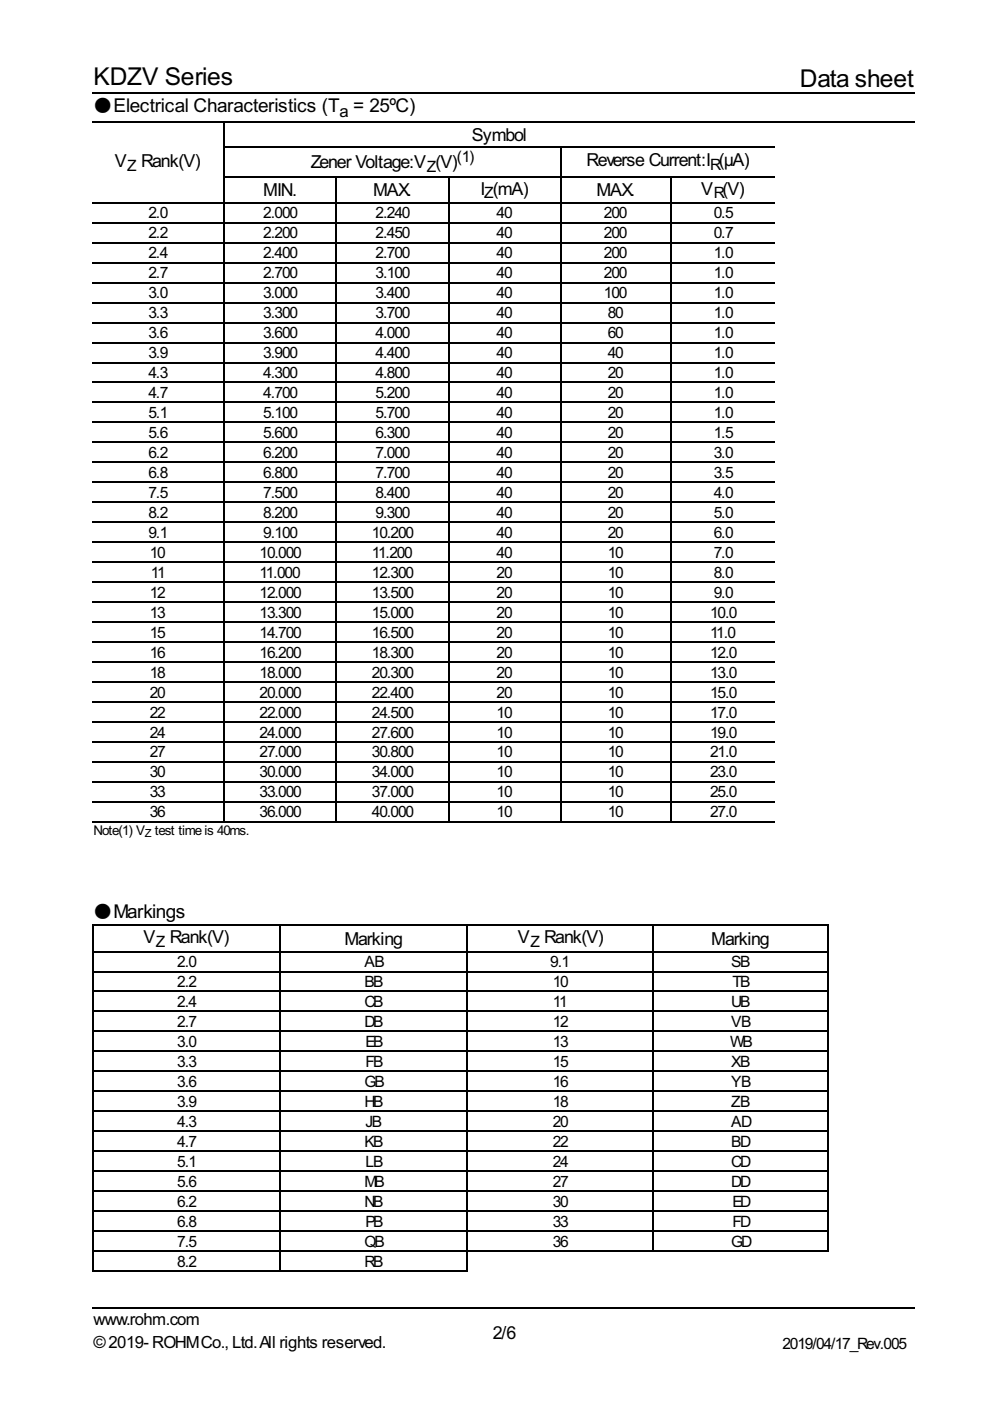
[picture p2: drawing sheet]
<svg xmlns="http://www.w3.org/2000/svg" width="210mm" height="297mm" viewBox="0 0 210 297" stroke-linecap="round" stroke-linejoin="round" font-family="sans-serif">
<defs><g id="words">
<g font-size="5.8">
<text x="19.8" y="18">KDZV Series</text>
<text x="169.6" y="18.5">Data sheet</text>
</g>
<g font-size="4.2">
<text x="100" y="29.9">Symbol</text>
<text x="24.3" y="35.5">V</text>
<text x="29.9" y="35.5">Rank(V)</text>
<text x="65.9" y="35.7">Zener Voltage:V (V)</text>
<text x="124.4" y="35.2">Reverse Current:I (μA)</text>
<text x="55.8" y="41.5">MIN.</text>
<text x="79.1" y="41.5">MAX.</text>
<text x="101.9" y="41.3">I (mA)</text>
<text x="126.5" y="41.5">MAX.</text>
<text x="148.7" y="41.3">V (V)</text>
<text x="30.4" y="200">V</text>
<text x="36" y="200">Rank(V)</text>
<text x="73" y="200.3">Marking</text>
<text x="109.8" y="200">V</text>
<text x="115.4" y="200">Rank(V)</text>
<text x="150.8" y="200.3">Marking</text>
<text x="104.5" y="283.9">2/6</text>
</g>
<g font-size="4">
<text x="19.8" y="23.8">●Electrical Characteristics (T</text>
<text x="72" y="24.9">a = 25ºC)</text>
<text x="19.8" y="194.7">●Markings</text>
<text x="19.8" y="281">www.rohm.com</text>
<text x="19.8" y="285.7">©2019- ROHMCo.,Ltd.All rights reserved.</text>
</g>
<g font-size="3.7">
<text x="96.8" y="34.4">(1)</text>
<text x="150.5" y="36">R</text>
<text x="27" y="36.2">Z</text>
<text x="90.5" y="36.5">Z</text>
<text x="31.5" y="46.3">2.0</text>
<text x="55.8" y="46.3">2.000</text>
<text x="79.6" y="46.3">2.240</text>
<text x="102.7" y="42.1">Z</text>
<text x="105.3" y="46.3">40</text>
<text x="128.1" y="46.3">200</text>
<text x="151.3" y="42.1">R</text>
<text x="151.3" y="46.3">0.5</text>
<text x="31.5" y="50.5">2.2</text>
<text x="55.8" y="50.5">2.200</text>
<text x="79.6" y="50.5">2.450</text>
<text x="105.3" y="50.5">40</text>
<text x="128.1" y="50.5">200</text>
<text x="151.3" y="50.5">0.7</text>
<text x="31.5" y="54.8">2.4</text>
<text x="31.5" y="59">2.7</text>
<text x="55.8" y="54.8">2.400</text>
<text x="55.8" y="59">2.700</text>
<text x="79.6" y="54.8">2.700</text>
<text x="79.6" y="59">3.100</text>
<text x="105.3" y="54.8">40</text>
<text x="105.3" y="59">40</text>
<text x="128.1" y="54.8">200</text>
<text x="128.1" y="59">200</text>
<text x="151.3" y="54.8">1.0</text>
<text x="151.3" y="59">1.0</text>
<text x="31.5" y="63.2">3.0</text>
<text x="55.8" y="63.2">3.000</text>
<text x="79.6" y="63.2">3.400</text>
<text x="105.3" y="63.2">40</text>
<text x="128.1" y="63.2">100</text>
<text x="151.3" y="63.2">1.0</text>
<text x="31.5" y="67.5">3.3</text>
<text x="31.5" y="71.7">3.6</text>
<text x="55.8" y="67.5">3.300</text>
<text x="55.8" y="71.7">3.600</text>
<text x="79.6" y="67.5">3.700</text>
<text x="79.6" y="71.7">4.000</text>
<text x="105.3" y="67.5">40</text>
<text x="105.3" y="71.7">40</text>
<text x="128.9" y="67.5">80</text>
<text x="128.9" y="71.7">60</text>
<text x="151.3" y="67.5">1.0</text>
<text x="151.3" y="71.7">1.0</text>
<text x="31.5" y="75.9">3.9</text>
<text x="55.8" y="75.9">3.900</text>
<text x="79.6" y="75.9">4.400</text>
<text x="105.3" y="75.9">40</text>
<text x="128.9" y="75.9">40</text>
<text x="151.3" y="75.9">1.0</text>
<text x="31.5" y="80.2">4.3</text>
<text x="55.8" y="80.2">4.300</text>
<text x="79.6" y="80.2">4.800</text>
<text x="105.3" y="80.2">40</text>
<text x="128.9" y="80.2">20</text>
<text x="151.3" y="80.2">1.0</text>
<text x="31.5" y="84.4">4.7</text>
<text x="31.5" y="88.6">5.1</text>
<text x="55.8" y="84.4">4.700</text>
<text x="55.8" y="88.6">5.100</text>
<text x="79.6" y="84.4">5.200</text>
<text x="79.6" y="88.6">5.700</text>
<text x="105.3" y="84.4">40</text>
<text x="105.3" y="88.6">40</text>
<text x="128.9" y="84.4">20</text>
<text x="128.9" y="88.6">20</text>
<text x="151.3" y="84.4">1.0</text>
<text x="151.3" y="88.6">1.0</text>
<text x="31.5" y="92.9">5.6</text>
<text x="55.8" y="92.9">5.600</text>
<text x="79.6" y="92.9">6.300</text>
<text x="105.3" y="92.9">40</text>
<text x="128.9" y="92.9">20</text>
<text x="151.3" y="92.9">1.5</text>
<text x="31.5" y="97.1">6.2</text>
<text x="31.5" y="101.3">6.8</text>
<text x="55.8" y="97.1">6.200</text>
<text x="55.8" y="101.3">6.800</text>
<text x="79.6" y="97.1">7.000</text>
<text x="79.6" y="101.3">7.700</text>
<text x="105.3" y="97.1">40</text>
<text x="105.3" y="101.3">40</text>
<text x="128.9" y="97.1">20</text>
<text x="128.9" y="101.3">20</text>
<text x="151.3" y="97.1">3.0</text>
<text x="151.3" y="101.3">3.5</text>
<text x="31.5" y="105.6">7.5</text>
<text x="55.8" y="105.6">7.500</text>
<text x="79.6" y="105.6">8.400</text>
<text x="105.3" y="105.6">40</text>
<text x="128.9" y="105.6">20</text>
<text x="151.3" y="105.6">4.0</text>
<text x="31.5" y="109.8">8.2</text>
<text x="55.8" y="109.8">8.200</text>
<text x="79.6" y="109.8">9.300</text>
<text x="105.3" y="109.8">40</text>
<text x="128.9" y="109.8">20</text>
<text x="151.3" y="109.8">5.0</text>
<text x="31.5" y="114">9.1</text>
<text x="31.7" y="118.3">10</text>
<text x="55" y="118.3">10.000</text>
<text x="55.8" y="114">9.100</text>
<text x="78.8" y="114">10.200</text>
<text x="78.8" y="118.3">11.200</text>
<text x="105.3" y="114">40</text>
<text x="105.3" y="118.3">40</text>
<text x="128.9" y="114">20</text>
<text x="128.9" y="118.3">10</text>
<text x="151.3" y="114">6.0</text>
<text x="151.3" y="118.3">7.0</text>
<text x="32" y="122.5">11</text>
<text x="55" y="122.5">11.000</text>
<text x="78.8" y="122.5">12.300</text>
<text x="105.3" y="122.5">20</text>
<text x="128.9" y="122.5">10</text>
<text x="151.3" y="122.5">8.0</text>
<text x="31.7" y="126.7">12</text>
<text x="31.7" y="131">13</text>
<text x="55" y="126.7">12.000</text>
<text x="55" y="131">13.300</text>
<text x="78.8" y="126.7">13.500</text>
<text x="78.8" y="131">15.000</text>
<text x="105.3" y="126.7">20</text>
<text x="105.3" y="131">20</text>
<text x="128.9" y="126.7">10</text>
<text x="128.9" y="131">10</text>
<text x="150.5" y="131">10.0</text>
<text x="151.3" y="126.7">9.0</text>
<text x="31.7" y="135.2">15</text>
<text x="55" y="135.2">14.700</text>
<text x="78.8" y="135.2">16.500</text>
<text x="105.3" y="135.2">20</text>
<text x="128.9" y="135.2">10</text>
<text x="150.5" y="135.2">11.0</text>
<text x="31.7" y="139.4">16</text>
<text x="31.7" y="143.7">18</text>
<text x="55" y="139.4">16.200</text>
<text x="55" y="143.7">18.000</text>
<text x="78.8" y="139.4">18.300</text>
<text x="78.8" y="143.7">20.300</text>
<text x="105.3" y="139.4">20</text>
<text x="105.3" y="143.7">20</text>
<text x="128.9" y="139.4">10</text>
<text x="128.9" y="143.7">10</text>
<text x="150.5" y="139.4">12.0</text>
<text x="150.5" y="143.7">13.0</text>
<text x="31.7" y="147.9">20</text>
<text x="55" y="147.9">20.000</text>
<text x="78.8" y="147.9">22.400</text>
<text x="105.3" y="147.9">20</text>
<text x="128.9" y="147.9">10</text>
<text x="150.5" y="147.9">15.0</text>
<text x="31.7" y="152.1">22</text>
<text x="55" y="152.1">22.000</text>
<text x="78.8" y="152.1">24.500</text>
<text x="105.3" y="152.1">10</text>
<text x="128.9" y="152.1">10</text>
<text x="150.5" y="152.1">17.0</text>
<text x="31.7" y="156.4">24</text>
<text x="31.7" y="160.6">27</text>
<text x="55" y="156.4">24.000</text>
<text x="55" y="160.6">27.000</text>
<text x="78.8" y="156.4">27.600</text>
<text x="78.8" y="160.6">30.800</text>
<text x="105.3" y="156.4">10</text>
<text x="105.3" y="160.6">10</text>
<text x="128.9" y="156.4">10</text>
<text x="128.9" y="160.6">10</text>
<text x="150.5" y="156.4">19.0</text>
<text x="150.5" y="160.6">21.0</text>
<text x="31.7" y="164.8">30</text>
<text x="55" y="164.8">30.000</text>
<text x="78.8" y="164.8">34.000</text>
<text x="105.3" y="164.8">10</text>
<text x="128.9" y="164.8">10</text>
<text x="150.5" y="164.8">23.0</text>
<text x="31.7" y="169.1">33</text>
<text x="31.7" y="173.3">36</text>
<text x="55" y="169.1">33.000</text>
<text x="55" y="173.3">36.000</text>
<text x="78.8" y="169.1">37.000</text>
<text x="78.8" y="173.3">40.000</text>
<text x="105.3" y="169.1">10</text>
<text x="105.3" y="173.3">10</text>
<text x="128.9" y="169.1">10</text>
<text x="128.9" y="173.3">10</text>
<text x="150.5" y="169.1">25.0</text>
<text x="150.5" y="173.3">27.0</text>
<text x="33.1" y="200.8">Z</text>
<text x="112.4" y="200.8">Z</text>
<text x="37.6" y="205.1">2.0</text>
<text x="37.6" y="209.3">2.2</text>
<text x="77.3" y="205.1">AB</text>
<text x="77.3" y="209.3">BB</text>
<text x="116.7" y="205.1">9.1</text>
<text x="117.2" y="209.3">10</text>
<text x="155" y="205.1">SB</text>
<text x="155.3" y="209.3">TB</text>
<text x="37.6" y="213.5">2.4</text>
<text x="77.3" y="213.5">CB</text>
<text x="117.2" y="213.5">11</text>
<text x="155" y="213.5">UB</text>
<text x="37.6" y="217.8">2.7</text>
<text x="37.6" y="222">3.0</text>
<text x="77.3" y="217.8">DB</text>
<text x="77.5" y="222">EB</text>
<text x="117.2" y="217.8">12</text>
<text x="117.2" y="222">13</text>
<text x="154.8" y="222">WB</text>
<text x="155" y="217.8">VB</text>
<text x="37.6" y="226.2">3.3</text>
<text x="77.5" y="226.2">FB</text>
<text x="117.2" y="226.2">15</text>
<text x="155" y="226.2">XB</text>
<text x="37.6" y="230.5">3.6</text>
<text x="77.3" y="230.5">GB</text>
<text x="117.2" y="230.5">16</text>
<text x="155" y="230.5">YB</text>
<text x="37.6" y="234.7">3.9</text>
<text x="37.6" y="238.9">4.3</text>
<text x="77.3" y="234.7">HB</text>
<text x="77.5" y="238.9">JB</text>
<text x="117.2" y="234.7">18</text>
<text x="117.2" y="238.9">20</text>
<text x="155" y="234.7">ZB</text>
<text x="155" y="238.9">AD</text>
<text x="37.6" y="243.2">4.7</text>
<text x="77.3" y="243.2">KB</text>
<text x="117.2" y="243.2">22</text>
<text x="155" y="243.2">BD</text>
<text x="37.6" y="247.4">5.1</text>
<text x="37.6" y="251.6">5.6</text>
<text x="77.3" y="251.6">MB</text>
<text x="77.5" y="247.4">LB</text>
<text x="117.2" y="247.4">24</text>
<text x="117.2" y="251.6">27</text>
<text x="155" y="247.4">CD</text>
<text x="155" y="251.6">DD</text>
<text x="37.6" y="255.9">6.2</text>
<text x="77.3" y="255.9">NB</text>
<text x="117.2" y="255.9">30</text>
<text x="155.3" y="255.9">ED</text>
<text x="37.6" y="260.1">6.8</text>
<text x="77.5" y="260.1">PB</text>
<text x="117.2" y="260.1">33</text>
<text x="155.3" y="260.1">FD</text>
<text x="37.6" y="264.3">7.5</text>
<text x="37.6" y="268.6">8.2</text>
<text x="77.3" y="264.3">QB</text>
<text x="77.3" y="268.6">RB</text>
<text x="117.2" y="264.3">36</text>
<text x="155" y="264.3">GD</text>
<text x="165.9" y="286">2019/04/17_Rev.005</text>
</g>
<text font-size="3.2" x="19.8" y="177">Note(1) V test time is 40ms.</text>
<text font-size="2.6" x="30.7" y="177.5">Z</text>
</g></defs>
<g fill="none" stroke="#000" stroke-width=".26">
<path d="M19.6 19.7h174.3M19.6 25.8h174.3M47.4 31.1h116.9M47.4 37.4h116.9M47.5 25.7v148.7M71.3 37.3v137.1M95.1 37.3v137.1M118.9 31v143.4M142.2 37.3v137.1M19.6 43h144.7M19.6 47.2h144.7M19.6 51.5h144.7"/>
<path d="M19.6 55.7h144.7M19.6 59.9h144.7M19.6 64.2h144.7M19.6 68.4h144.7M19.6 72.6h144.7M19.6 76.9h144.7M19.6 81.1h144.7M19.6 85.3h144.7M19.6 89.6h144.7M19.6 93.8h144.7M19.6 98h144.7M19.6 102.3h144.7"/>
<path d="M19.6 106.5h144.7M19.6 110.7h144.7M19.6 115h144.7M19.6 119.2h144.7M19.6 123.4h144.7M19.6 127.7h144.7M19.6 131.9h144.7M19.6 136.1h144.7M19.6 140.4h144.7M19.6 144.6h144.7M19.6 148.8h144.7M19.6 153.1h144.7"/>
<path d="M19.6 157.3h144.7M19.6 161.5h144.7M19.6 165.8h144.7M19.6 170h144.7M19.6 174.2h144.7M19.6 196.2h156.1M19.7 196.1v73.5M59.4 196.1v73.5M99.1 196.1v73.5M138.5 196.1v69.3M175.6 196.1v69.3M19.6 201.7h156.1"/>
<path d="M19.6 206h156.1M19.6 210.2h156.1M19.6 214.4h156.1M19.6 218.7h156.1M19.6 222.9h156.1M19.6 227.1h156.1M19.6 231.4h156.1M19.6 235.6h156.1M19.6 239.8h156.1M19.6 244.1h156.1M19.6 248.3h156.1M19.6 252.5h156.1"/>
<path d="M19.6 256.8h156.1M19.6 261h156.1M19.6 265.2h156.1M19.6 269.5h79.6M19.6 277.4h174.3"/>
</g>
<use href="#words"/>
</svg>
